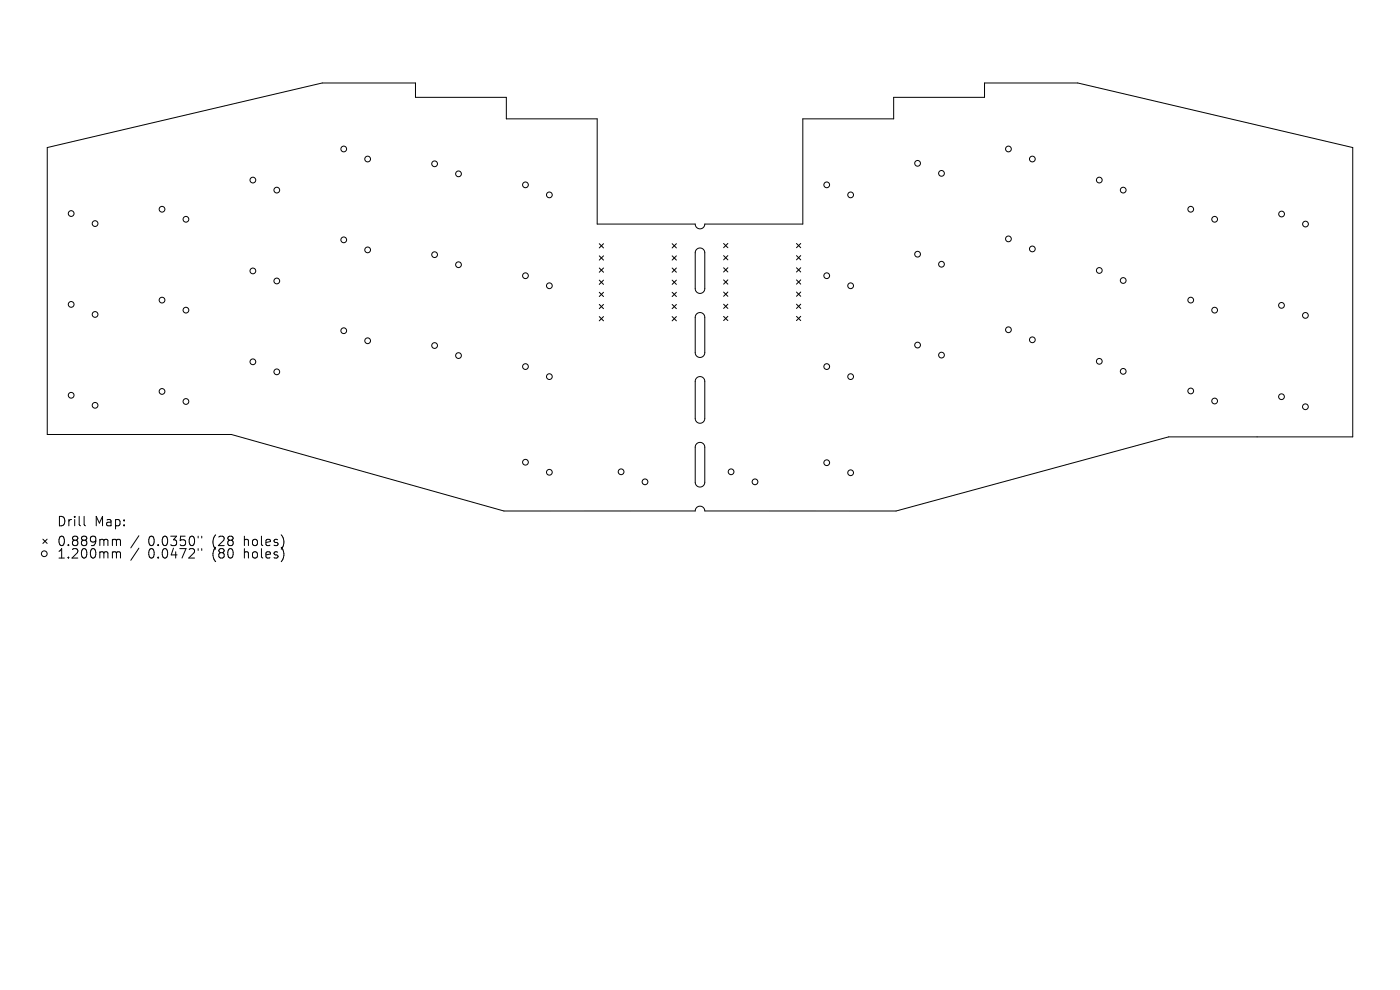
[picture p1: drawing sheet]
<svg xmlns="http://www.w3.org/2000/svg" width="297mm" height="210mm" viewBox="0 0 297 210" stroke-linecap="round" stroke-linejoin="round" font-family="sans-serif">
<defs><g id="words">
<g font-size="2.8">
<text x="12" y="111.9">Drill</text>
<text x="20" y="111.9">Map:</text>
<text x="12" y="116.1">0.889mm</text>
<text x="12" y="118.8">1.200mm</text>
<text x="31.4" y="116.1">0.0350&quot;</text>
<text x="31.4" y="118.8">0.0472&quot;</text>
<text x="45.2" y="116.1">(28</text>
<text x="45.2" y="118.8">(80</text>
<text x="52" y="116.1">holes)</text>
<text x="52" y="118.8">holes)</text>
</g>
</g></defs>
<g fill="none" stroke="#000" stroke-width=".21">
<path d="M10 31.3l58.4-13.7h19.7v3h19.3v4.6h19.3v22.3h20.8a1.01 1.01 0 0 0 1 1 1.01 1.01 0 0 0 1-1h20.8v-22.3h19.3v-4.6h19.3v-3h19.7l58.4 13.7v61.4h-39.1l-57.8 15.7h-40.6a1.01 1.01 0 0 0-1-1 1.01 1.01 0 0 0-1 1h-40.6l-57.8-16.2h-39.1zM127.1 51.7l.9 .9M127.1 54.3l.9 .9M127.1 56.8l.9 1M127.1 59.4l.9 .9M128 51.7l-.9 .9M128 54.3l-.9 .9M128 56.8l-.9 1M128 59.4l-.9 .9M142.6 51.7l.9 .9M142.6 54.3l.9 .9M142.6 56.8l.9 1"/>
<path d="M142.6 59.4l.9 .9M143.5 51.7l-.9 .9M143.5 54.3l-.9 .9M143.5 56.8l-.9 1M143.5 59.4l-.9 .9M147.8 52.9a1.01 1.01 0 0 1 1.1-.2 1.01 1.01 0 0 1 .6 .9v7.6a1.01 1.01 0 0 1-1 1 1.01 1.01 0 0 1-1-1v-7.6zM153.5 51.6l.9 .9M153.5 54.2l.9 .9M153.5 56.8l.9 .9M153.5 59.4l.9 .9M154.4 51.6l-.9 .9M154.4 54.2l-.9 .9"/>
<path d="M154.4 56.8l-.9 .9M154.4 59.4l-.9 .9M169 51.6l.9 .9M169 54.2l.9 .9M169 56.8l.9 .9M169 59.4l.9 .9M169.9 51.6l-.9 .9M169.9 54.2l-.9 .9M169.9 56.8l-.9 .9M169.9 59.4l-.9 .9M127.1 62l.9 .9M127.1 64.6l.9 .9"/>
<path d="M127.1 67.2l.9 .9M128 62l-.9 .9M128 64.6l-.9 .9M128 67.2l-.9 .9M142.6 67.2l.9 .9M142.6 62l.9 .9M142.6 64.6l.9 .9M143.5 62l-.9 .9M143.5 64.6l-.9 .9M143.5 67.2l-.9 .9M147.8 66.6a1.01 1.01 0 0 1 1.1-.2 1.01 1.01 0 0 1 .6 .9v7.5a1.01 1.01 0 0 1-1 1 1.01 1.01 0 0 1-1-1v-7.5zM153.5 62l.9 .9"/>
<path d="M153.5 64.5l.9 .9M153.5 67.1l.9 .9M154.4 62l-.9 .9M154.4 64.5l-.9 .9M154.4 67.1l-.9 .9M169 67.1l.9 .9M169 62l.9 .9M169 64.5l.9 .9M169.9 62l-.9 .9M169.9 64.5l-.9 .9M169.9 67.1l-.9 .9M147.8 80.2a1.01 1.01 0 0 1 1.1-.2 1.01 1.01 0 0 1 .6 .9v7.9a1.01 1.01 0 0 1-1 1 1.01 1.01 0 0 1-1-1v-7.9z"/>
<path d="M147.8 94.1a1.01 1.01 0 0 1 1.1-.2 1.01 1.01 0 0 1 .6 1v7.4a1.01 1.01 0 0 1-1 1 1.01 1.01 0 0 1-1-1v-7.4zM9.1 114.4l.9 .9M10 114.4l-.9 .9M17.8 109.5v1.8l.3 .2M24.1 114.4h.3l.3 .3M24.1 117l.5 .1 .1 .2M24.7 114.7l.3-.3 .5 .1 .1 1.2M24.7 114.7v1M24.7 117.3v1.1M24.7 117.3l.3-.3 .5 .1 .1 1.3M29.5 113.6l-1.7 2.6M29.5 116.3l-1.7 2.6"/>
<path d="M42 113.7v.4M42 116.4v.4M42.8 113.7v.4M42.8 116.4v.4"/>
<circle cx="53.6" cy="38.2" r=".61"/>
<circle cx="72.9" cy="31.6" r=".61"/>
<circle cx="78" cy="33.7" r=".61"/>
<circle cx="92.2" cy="34.7" r=".61"/>
<circle cx="97.3" cy="36.9" r=".61"/>
<circle cx="111.5" cy="39.2" r=".61"/>
<circle cx="175.4" cy="39.2" r=".61"/>
<circle cx="194.7" cy="34.6" r=".61"/>
<circle cx="199.7" cy="36.8" r=".61"/>
<circle cx="213.9" cy="31.6" r=".61"/>
<circle cx="219" cy="33.7" r=".61"/>
<circle cx="233.2" cy="38.2" r=".61"/>
<circle cx="15.1" cy="45.3" r=".61"/>
<circle cx="20.2" cy="47.4" r=".61"/>
<circle cx="34.4" cy="44.4" r=".61"/>
<circle cx="39.4" cy="46.5" r=".61"/>
<circle cx="53.6" cy="57.5" r=".61"/>
<circle cx="58.7" cy="59.6" r=".61"/>
<circle cx="58.7" cy="40.3" r=".61"/>
<circle cx="72.9" cy="50.9" r=".61"/>
<circle cx="78" cy="53" r=".61"/>
<circle cx="92.2" cy="54" r=".61"/>
<circle cx="97.3" cy="56.2" r=".61"/>
<circle cx="111.5" cy="58.5" r=".61"/>
<circle cx="116.5" cy="41.3" r=".61"/>
<circle cx="175.4" cy="58.5" r=".61"/>
<circle cx="180.5" cy="41.3" r=".61"/>
<circle cx="194.7" cy="53.9" r=".61"/>
<circle cx="199.7" cy="56.1" r=".61"/>
<circle cx="213.9" cy="50.7" r=".61"/>
<circle cx="219" cy="52.8" r=".61"/>
<circle cx="233.2" cy="57.4" r=".61"/>
<circle cx="238.3" cy="40.3" r=".61"/>
<circle cx="238.3" cy="59.5" r=".61"/>
<circle cx="252.6" cy="44.4" r=".61"/>
<circle cx="257.7" cy="46.5" r=".61"/>
<circle cx="271.9" cy="45.4" r=".61"/>
<circle cx="277" cy="47.5" r=".61"/>
<circle cx="15.1" cy="64.6" r=".61"/>
<circle cx="20.2" cy="66.7" r=".61"/>
<circle cx="34.4" cy="63.7" r=".61"/>
<circle cx="39.4" cy="65.8" r=".61"/>
<circle cx="53.6" cy="76.7" r=".61"/>
<circle cx="58.7" cy="78.9" r=".61"/>
<circle cx="72.9" cy="70.2" r=".61"/>
<circle cx="78" cy="72.3" r=".61"/>
<circle cx="92.2" cy="73.3" r=".61"/>
<circle cx="97.3" cy="75.4" r=".61"/>
<circle cx="111.5" cy="77.8" r=".61"/>
<circle cx="116.5" cy="79.9" r=".61"/>
<circle cx="116.5" cy="60.6" r=".61"/>
<circle cx="175.4" cy="77.8" r=".61"/>
<circle cx="180.5" cy="79.9" r=".61"/>
<circle cx="180.5" cy="60.6" r=".61"/>
<circle cx="194.7" cy="73.2" r=".61"/>
<circle cx="199.7" cy="75.3" r=".61"/>
<circle cx="213.9" cy="70" r=".61"/>
<circle cx="219" cy="72.1" r=".61"/>
<circle cx="233.2" cy="76.6" r=".61"/>
<circle cx="238.3" cy="78.8" r=".61"/>
<circle cx="252.6" cy="63.7" r=".61"/>
<circle cx="257.7" cy="65.8" r=".61"/>
<circle cx="271.9" cy="64.8" r=".61"/>
<circle cx="276.9" cy="66.9" r=".61"/>
<circle cx="15.1" cy="83.8" r=".61"/>
<circle cx="20.2" cy="86" r=".61"/>
<circle cx="34.4" cy="83" r=".61"/>
<circle cx="39.4" cy="85.2" r=".61"/>
<circle cx="111.5" cy="98.1" r=".61"/>
<circle cx="175.4" cy="98.2" r=".61"/>
<circle cx="252.6" cy="82.9" r=".61"/>
<circle cx="257.7" cy="85.1" r=".61"/>
<circle cx="271.9" cy="84.2" r=".61"/>
<circle cx="276.9" cy="86.3" r=".61"/>
<circle cx="9.4" cy="117.5" r=".61"/>
<circle cx="116.5" cy="100.2" r=".61"/>
<circle cx="131.8" cy="100.1" r=".61"/>
<circle cx="136.8" cy="102.2" r=".61"/>
<circle cx="155.1" cy="100.1" r=".61"/>
<circle cx="160.2" cy="102.2" r=".61"/>
<circle cx="180.5" cy="100.3" r=".61"/>
</g>
<use href="#words"/>
</svg>
